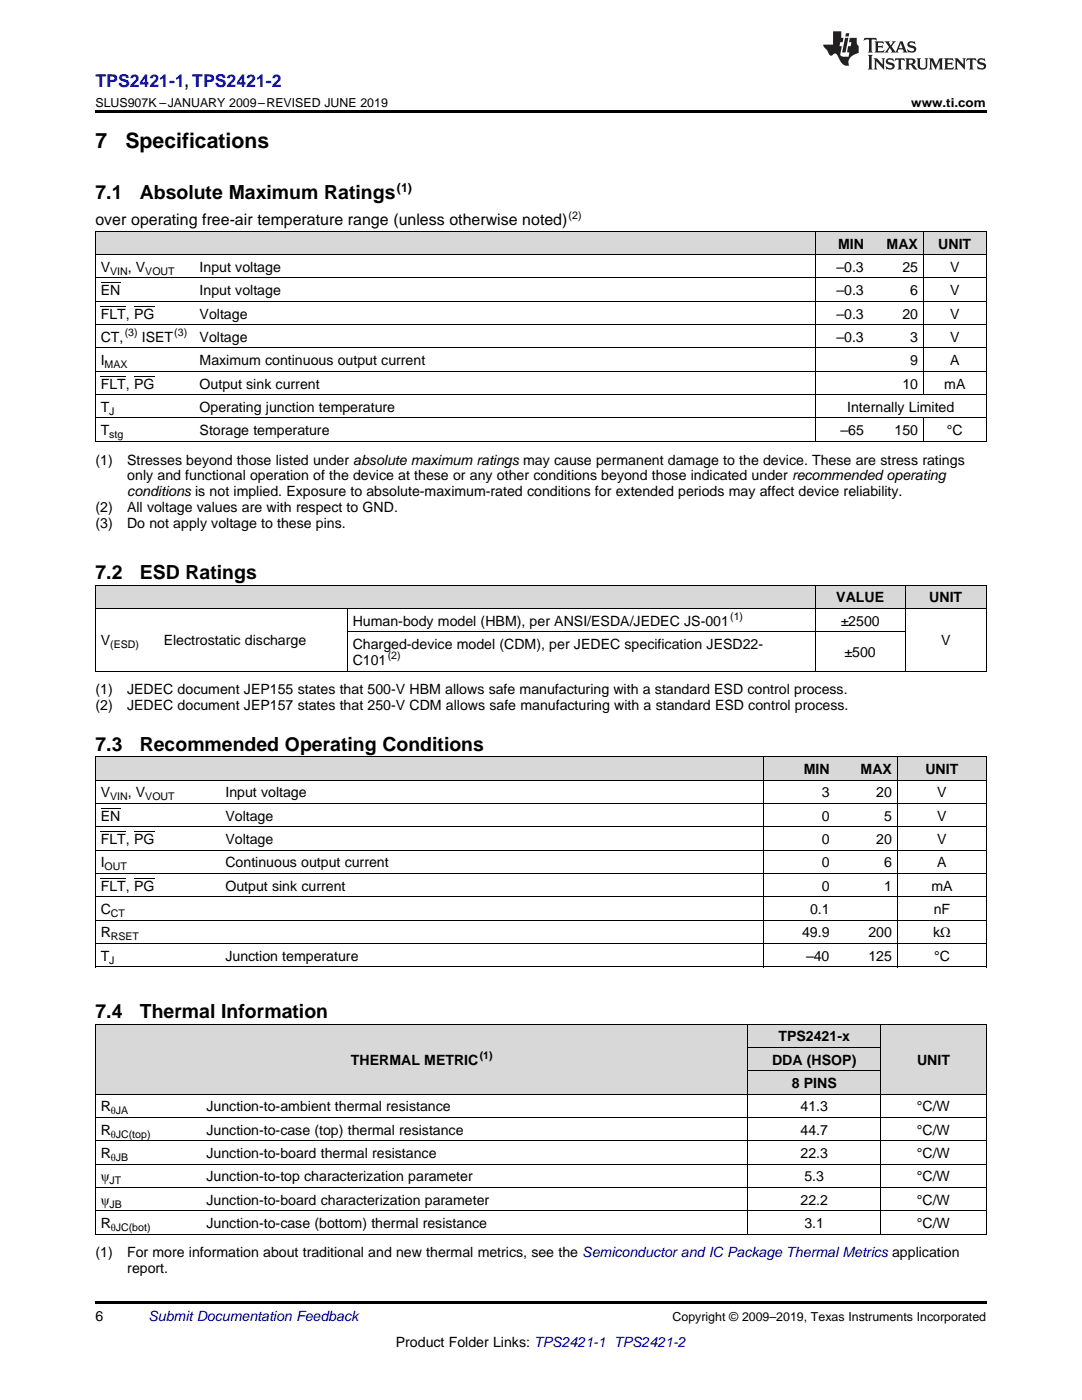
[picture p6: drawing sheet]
<svg xmlns="http://www.w3.org/2000/svg" width="216mm" height="279mm" viewBox="0 0 216 279" stroke-linecap="round" stroke-linejoin="round" font-family="sans-serif">
<defs><g id="words">
<g font-size="4.2">
<text x="19" y="29.6">7</text>
<text x="25" y="29.6">Specifications</text>
</g>
<g font-size="3.9">
<text x="19" y="39.8">7.1</text>
<text x="27.9" y="39.8">Absolute Maximum Ratings</text>
<text x="19" y="115.6">7.2</text>
<text x="27.9" y="115.6">ESD Ratings</text>
<text x="19" y="149.8">7.3</text>
<text x="27.9" y="149.8">Recommended Operating Conditions</text>
<text x="19" y="203.2">7.4</text>
<text x="27.9" y="203.2">Thermal Information</text>
</g>
<text font-size="3.5" fill="#00f" x="19" y="17.3">TPS2421-1, TPS2421-2</text>
<text font-size="3.2" x="19" y="44.9">over operating free-air temperature range (unless otherwise noted)</text>
<g font-size="2.8">
<text x="167.2" y="49.6">MIN</text>
<text x="176.9" y="49.6">MAX</text>
<text x="187.2" y="49.6">UNIT</text>
<text x="20.1" y="54.3">V</text>
<text x="20.1" y="58.9">EN</text>
<text x="25.5" y="54.3">, V</text>
<text x="39.8" y="54.3">Input voltage</text>
<text x="39.8" y="58.9">Input voltage</text>
<text x="166.9" y="54.3">–0.3</text>
<text x="166.9" y="58.9">–0.3</text>
<text x="180.1" y="54.3">25</text>
<text x="181.6" y="58.9">6</text>
<text x="189.6" y="54.3">V</text>
<text x="189.6" y="58.9">V</text>
<text x="20.1" y="63.6">FLT, PG</text>
<text x="39.8" y="63.6">Voltage</text>
<text x="166.9" y="63.6">–0.3</text>
<text x="180.1" y="63.6">20</text>
<text x="189.6" y="63.6">V</text>
<text x="20.1" y="68.2">CT,</text>
<text x="28.3" y="68.2">ISET</text>
<text x="39.8" y="68.2">Voltage</text>
<text x="166.9" y="68.2">–0.3</text>
<text x="181.6" y="68.2">3</text>
<text x="189.6" y="68.2">V</text>
<text x="20.1" y="72.9">I</text>
<text x="20.1" y="77.5">FLT, PG</text>
<text x="39.8" y="72.9">Maximum continuous output current</text>
<text x="39.8" y="77.5">Output sink current</text>
<text x="180.1" y="77.5">10</text>
<text x="181.6" y="72.9">9</text>
<text x="188.4" y="77.5">mA</text>
<text x="189.6" y="72.9">A</text>
<text x="20.1" y="82.2">T</text>
<text x="39.8" y="82.2">Operating junction temperature</text>
<text x="169.1" y="82.2">Internally Limited</text>
<text x="20.1" y="86.9">T</text>
<text x="39.8" y="86.9">Storage temperature</text>
<text x="167.7" y="86.9">–65</text>
<text x="178.5" y="86.9">150</text>
<text x="188.9" y="86.9">°C</text>
<text x="19" y="92.7">(1)</text>
<text x="25.4" y="92.7">Stresses beyond those listed under absolute maximum ratings may cause permanent damage to the device. These are stress ratings</text>
<text x="25.4" y="95.9">only and functional operation of the device at these or any other conditions beyond those indicated under recommended operating</text>
<text x="25.4" y="99.1">conditions is not implied. Exposure to absolute-maximum-rated conditions for extended periods may affect device reliability.</text>
<text x="19" y="102.2">(2)</text>
<text x="19" y="105.4">(3)</text>
<text x="25.4" y="102.2">All voltage values are with respect to GND.</text>
<text x="25.4" y="105.4">Do not apply voltage to these pins.</text>
<text x="70.4" y="124.9">Human-body model (HBM), per ANSI/ESDA/JEDEC JS-001</text>
<text x="166.9" y="120.2">VALUE</text>
<text x="167.7" y="124.9">±2500</text>
<text x="185.4" y="120.2">UNIT</text>
<text x="20.1" y="128.8">V</text>
<text x="32.7" y="128.8">Electrostatic discharge</text>
<text x="70.4" y="129.5">Charged-device model (CDM), per JEDEC specification JESD22-</text>
<text x="168.5" y="131.1">±500</text>
<text x="187.8" y="128.8">V</text>
<text x="70.4" y="132.7">C101</text>
<text x="19" y="138.6">(1)</text>
<text x="19" y="141.7">(2)</text>
<text x="25.4" y="138.6">JEDEC document JEP155 states that 500-V HBM allows safe manufacturing with a standard ESD control process.</text>
<text x="25.4" y="141.7">JEDEC document JEP157 states that 250-V CDM allows safe manufacturing with a standard ESD control process.</text>
<text x="160.4" y="154.5">MIN</text>
<text x="171.7" y="154.5">MAX</text>
<text x="184.6" y="154.5">UNIT</text>
<text x="20.1" y="159.1">V</text>
<text x="25.5" y="159.1">, V</text>
<text x="45" y="159.1">Input voltage</text>
<text x="164" y="159.1">3</text>
<text x="174.8" y="159.1">20</text>
<text x="187" y="159.1">V</text>
<text x="20.1" y="163.8">EN</text>
<text x="45" y="163.8">Voltage</text>
<text x="164" y="163.8">0</text>
<text x="176.4" y="163.8">5</text>
<text x="187" y="163.8">V</text>
<text x="20.1" y="168.5">FLT, PG</text>
<text x="20.1" y="173.1">I</text>
<text x="45" y="168.5">Voltage</text>
<text x="45" y="173.1">Continuous output current</text>
<text x="164" y="168.5">0</text>
<text x="164" y="173.1">0</text>
<text x="174.8" y="168.5">20</text>
<text x="176.4" y="173.1">6</text>
<text x="187" y="168.5">V</text>
<text x="187" y="173.1">A</text>
<text x="20.1" y="177.8">FLT, PG</text>
<text x="45" y="177.8">Output sink current</text>
<text x="164" y="177.8">0</text>
<text x="176.4" y="177.8">1</text>
<text x="185.8" y="177.8">mA</text>
<text x="20.1" y="182.4">C</text>
<text x="161.6" y="182.4">0.1</text>
<text x="186.3" y="182.4">nF</text>
<text x="20.1" y="187.1">R</text>
<text x="20.1" y="191.7">T</text>
<text x="45" y="191.7">Junction temperature</text>
<text x="160.1" y="187.1">49.9</text>
<text x="160.8" y="191.7">–40</text>
<text x="173.3" y="187.1">200</text>
<text x="173.3" y="191.7">125</text>
<text x="186.2" y="187.1">kΩ</text>
<text x="186.4" y="191.7">°C</text>
<text x="155.3" y="207.8">TPS2421-x</text>
<text x="70" y="212.5">THERMAL METRIC</text>
<text x="154.1" y="212.5">DDA (HSOP)</text>
<text x="183" y="212.5">UNIT</text>
<text x="20.1" y="221.8">R</text>
<text x="41.2" y="221.8">Junction-to-ambient thermal resistance</text>
<text x="158" y="217.1">8 PINS</text>
<text x="159.7" y="221.8">41.3</text>
<text x="183" y="221.8">°C/W</text>
<text x="20.1" y="226.4">R</text>
<text x="41.2" y="226.4">Junction-to-case (top) thermal resistance</text>
<text x="159.7" y="226.4">44.7</text>
<text x="183" y="226.4">°C/W</text>
<text x="20.1" y="231.1">R</text>
<text x="41.2" y="231.1">Junction-to-board thermal resistance</text>
<text x="159.7" y="231.1">22.3</text>
<text x="183" y="231.1">°C/W</text>
<text x="20.1" y="235.8">ψ</text>
<text x="41.2" y="235.8">Junction-to-top characterization parameter</text>
<text x="160.5" y="235.8">5.3</text>
<text x="183" y="235.8">°C/W</text>
<text x="20.1" y="240.4">ψ</text>
<text x="20.1" y="245.1">R</text>
<text x="41.2" y="240.4">Junction-to-board characterization parameter</text>
<text x="41.2" y="245.1">Junction-to-case (bottom) thermal resistance</text>
<text x="159.7" y="240.4">22.2</text>
<text x="160.5" y="245.1">3.1</text>
<text x="183" y="240.4">°C/W</text>
<text x="183" y="245.1">°C/W</text>
<text x="19" y="250.9">(1)</text>
<text x="25.4" y="250.9">For more information about traditional and new thermal metrics, see the Semiconductor and IC Package Thermal Metrics application</text>
<text x="25.4" y="254.1">report.</text>
<text x="19" y="263.6">6</text>
<text x="79" y="268.9">Product Folder Links: TPS2421-1 TPS2421-2</text>
</g>
<text font-size="2.8" fill="#0000c8" x="29.6" y="263.6">Submit Documentation Feedback</text>
<g font-size="2.5">
<text x="19" y="21.4">SLUS907K –JANUARY 2009–REVISED JUNE 2019</text>
<text x="181.8" y="21.4">www.ti.com</text>
<text x="79.2" y="38.2">(1)</text>
<text x="134.2" y="263.6">Copyright © 2009–2019, Texas Instruments Incorporated</text>
</g>
<g font-size="2.1">
<text x="113.5" y="43.7">(2)</text>
<text x="22" y="54.8">VIN</text>
<text x="29" y="54.8">VOUT</text>
<text x="24.9" y="67.1">(3)</text>
<text x="34.8" y="67.1">(3)</text>
<text x="20.9" y="73.4">MAX</text>
<text x="21.8" y="82.8">J</text>
<text x="21.8" y="87.4">stg</text>
<text x="145.7" y="123.8">(1)</text>
<text x="22" y="129.4">(ESD)</text>
<text x="77.4" y="131.6">(2)</text>
<text x="22" y="159.7">VIN</text>
<text x="29" y="159.7">VOUT</text>
<text x="20.9" y="173.7">OUT</text>
<text x="22.1" y="183">CT</text>
<text x="22.1" y="187.6">RSET</text>
<text x="21.8" y="192.3">J</text>
<text x="95.7" y="211.3">(1)</text>
<text x="22.1" y="222.4">θJA</text>
<text x="22.1" y="227">θJC(top)</text>
<text x="22.1" y="231.7">θJB</text>
<text x="21.9" y="236.3">JT</text>
<text x="21.9" y="241">JB</text>
<text x="22.1" y="245.6">θJC(bot)</text>
</g>
</g></defs>
<g fill="#d8d8d8">
<path d="M19 204.4h21.1v14h-21.1z"/>
<path d="M40.1 204.4h109.2v14h-109.2z"/>
<path d="M175.7 204.4h21.1v14h-21.1z"/>
<path d="M149.3 213.7h26.4v4.7h-26.4z"/>
<path d="M149.3 209.1h26.4v4.6h-26.4z"/>
<path d="M149.3 204.4h26.4v4.7h-26.4z"/>
<path d="M19 151.1h24.9v4.7h-24.9z"/>
<path d="M43.9 151.1h108.5v4.7h-108.5z"/>
<path d="M152.4 151.1h14.2v4.7h-14.2z"/>
<path d="M166.6 151.1h12.5v4.7h-12.5z"/>
<path d="M179.1 151.1h17.7v4.7h-17.7z"/>
<path d="M19 116.8h12.6v4.7h-12.6z"/>
<path d="M31.6 116.8h37.7v4.7h-37.7z"/>
<path d="M69.3 116.8h93.4v4.7h-93.4z"/>
<path d="M162.7 116.8h18v4.7h-18z"/>
<path d="M180.7 116.8h16.1v4.7h-16.1z"/>
<path d="M19 46.2h5.4v4.7h-5.4z"/>
<path d="M24.4 46.2h14.4v4.7h-14.4z"/>
<path d="M38.8 46.2h19.7v4.7h-19.7z"/>
<path d="M58.5 46.2h104.2v4.7h-104.2z"/>
<path d="M162.7 46.2h10.8v4.7h-10.8z"/>
<path d="M173.5 46.2h10.8v4.7h-10.8z"/>
<path d="M184.3 46.2h12.5v4.7h-12.5z"/>
</g>
<g fill="#000">
<path d="M19 22h177.8v.5h-177.8zM19 88.1h.2zM38.7 88.1h.1zM58.4 88.1h.1zM162.6 88.1h.1zM173.4 88.1h.1zM184.1 88.1h.2zM196.7 88.1h.1zM19 193h.2zM152.3 193h.1zM179 193h.1zM196.7 193h.1z"/>
<path d="M19 259.7h177.8v.5h-177.8z"/>
</g>
<g fill="none" stroke="#000" stroke-width=".2">
<path d="M19 55.5h177.8M19 50.8h177.8M19 46.2h177.8M19.1 46.2v41.9M162.6 46.2v41.9M184.2 46.2v32.6M196.8 46.2v41.9M19 78.8h177.8M19 74.1h177.8M19 69.4h177.8M19 64.8h177.8M19 60.1h177.8"/>
<path d="M19 88.1h177.8M19 83.4h177.8M184.2 83.4v4.7M19 116.8h177.8M19.1 116.8v17.2M162.6 116.8v17.2M180.6 116.8v17.2M196.8 116.8v17.2M19 133.9h177.8M19 121.4h177.8M69.3 121.5v12.5M69.3 126.1h111.4"/>
<path d="M19 155.7h177.8M19 151h177.8M19.1 151.1v41.9M152.3 151.1v41.9M179 151.1v41.9M196.8 151.1v41.9M19 179h177.8M19 174.3h177.8M19 169.7h177.8M19 165h177.8M19 160.4h177.8M19 193h177.8"/>
<path d="M19 188.3h177.8M19 183.6h177.8M19 218.4h177.8M19 204.4h177.8M19.1 204.4v41.9M149.2 204.4v41.9M149.3 213.7h26.4M149.3 209h26.4M175.7 204.4v41.9M196.8 204.4v41.9M19 237h177.8M19 232.3h177.8"/>
<path d="M19 227.7h177.8M19 223h177.8M19 246.3h177.8M19 241.6h177.8"/>
</g>
<g fill="#231f20">
<path d="M172.5 7.6l-.1 .5 .4-.2h.6v.1v2.1l-.2 .4h.9l-.2-.4v-2.1l.1-.1h.5l.5 .2-.2-.5zM174.5 8.3l.2 .3v1.5l-.2 .4h1.8l.2-.6a1.04 1.04 0 0 1-1.3 .2v-.7h.6l.3 .2v-.6l-.3 .2h-.6v-.6l.8-.1 .4 .3-.2-.5zM176.5 8.3l.9 1.1-.9 1.1h.8l-.2-.2 .4-.7 .5 .7-.2 .2h1.5l-.2-.2 .2-.4h.9l.1 .4-.2 .2h1l-.3-.3-.7-1.9h-.5l-.9 2-.8-1 .9-1h-.8l.1 .3-.4 .5-.3-.6 .1-.2zM179.7 8.6l.4 1h-.7zM181.3 8.4a.63 .63 0 0 0-.2 .7 .63 .63 0 0 0 .6 .4l.6 .2 .1 .2a.75 .75 0 0 1-.7 .4 .75 .75 0 0 1-.6-.5l.1 .7 .1-.1a1.11 1.11 0 0 0 1.5-.6 1.13 1.13 0 0 0-1.2-.8l-.1-.4a1.04 1.04 0 0 1 1.2 .2l-.2-.5-.2 .1-.4-.2zM173.2 10.9l.2 .4v2.2l-.2 .4h1l-.3-.4v-2.2l.3-.4zM174.3 11.6l.3 .4v1.5l-.3 .4h.8l-.2-.4v-1.3l1.5 1.7v-1.9l.2-.4h-.7l.2 .4v.9l-1.1-1.3zM177 11.8a.62 .62 0 0 0-.2 .7 .62 .62 0 0 0 .6 .4l.6 .1 .1 .3a.76 .76 0 0 1-.7 .3 .76 .76 0 0 1-.7-.4l.2 .7 .1-.1a1.11 1.11 0 0 0 1.5-.6 1.13 1.13 0 0 0-1.2-.8l-.1-.4a1.04 1.04 0 0 1 1.2 .2l-.2-.6-.2 .1-.5-.1zM178.7 11.6l-.2 .6a.61 .61 0 0 1 .8-.3v1.6l-.2 .4h.9l-.2-.4v-1.6a.63 .63 0 0 1 .7 .3l-.1-.6zM180.6 11.6l.3 .4v1.5l-.3 .4h1l-.2-.2-.1-.8 .6 .2a.76 .76 0 0 0 1.2 .7l-1-1a.58 .58 0 0 0 .6-.5 .58 .58 0 0 0-.5-.6zM181.4 11.9h.1a.45 .45 0 0 1 .5 .1 .45 .45 0 0 1 .1 .5l-.8 .2zM182.9 11.6l.2 .2a2.17 2.17 0 0 0 .3 1.9 .99 .99 0 0 0 1.6-.6v-1.1l.2-.4h-.7l.2 .2a1.92 1.92 0 0 1-.2 1.8 .6 .6 0 0 1-.9-.5v-1.1l.2-.4zM185.4 11.6l.2 .4v1.5l-.2 .4h.7l-.2-.4v-1.4l.8 1.8 .8-1.8v1.4l-.2 .4h.9l-.2-.4v-1.5l.2-.4h-.8l-.6 1.5-.6-1.5zM188.4 11.6l.2 .4v1.5l-.2 .4h1.8l.1-.6a1.04 1.04 0 0 1-1.2 .1v-.6h.5l.4 .2v-.6l-.4 .2h-.5v-.7h.8l.3 .3-.1-.6zM190.5 11.6l.2 .4v1.5l-.2 .4h.7l-.2-.4v-1.3l1.5 1.7v-1.9l.2-.4h-.7l.2 .4v.9l-1.1-1.3zM192.9 11.6l-.1 .6a.61 .61 0 0 1 .7-.3l.1 1.6-.3 .4h1l-.3-.4 .1-1.6a.63 .63 0 0 1 .7 .3l-.1-.6zM195.2 11.8a.62 .62 0 0 0-.2 .7 .62 .62 0 0 0 .6 .4l.6 .1 .1 .3a.76 .76 0 0 1-.7 .3 .76 .76 0 0 1-.6-.4l.1 .7 .1-.1a1.11 1.11 0 0 0 1.6-.6 1.13 1.13 0 0 0-1.3-.8l-.1-.4a1.04 1.04 0 0 1 1.2 .2l-.1-.6-.2 .1-.5-.1z"/>
<path d="M166.2 6.3v2.6h-1.9v.4l.8 .9a.91 .91 0 0 0 1 .8 .56 .56 0 0 1 .5-.3 .56 .56 0 0 1 .5 .3l.4 .8a1.53 1.53 0 0 0 1.9 1.2 1.54 1.54 0 0 1 1-2.1l.9-.3v-1.4a1.52 1.52 0 0 1-.4-1.6h-1.3l-.2 .8h.5l-.2 .8h-.5l-.1 1v.2l.4 .1-.2 .8a1.93 1.93 0 0 1-1.6-.3l.3-1.8h-.5l.2-.8h.4l.2-.8h-.4v-1.3zM168.6 7.6l-.6 2.9h.7l.6-2.9zM168.8 6.6l-.1 .7h.6l.2-.7z"/>
</g>
<path d="M20.1 56.4h3.9M20.1 75.1h5M20.1 61.1h5M26.7 75.1h4.1M26.7 61.1h4.1M20.1 175.3h5M20.1 166h5M20.1 161.3h3.9M26.7 175.3h4.1M26.7 166h4.1" fill="none" stroke="#000" stroke-width=".2"/>
<use href="#words"/>
</svg>
